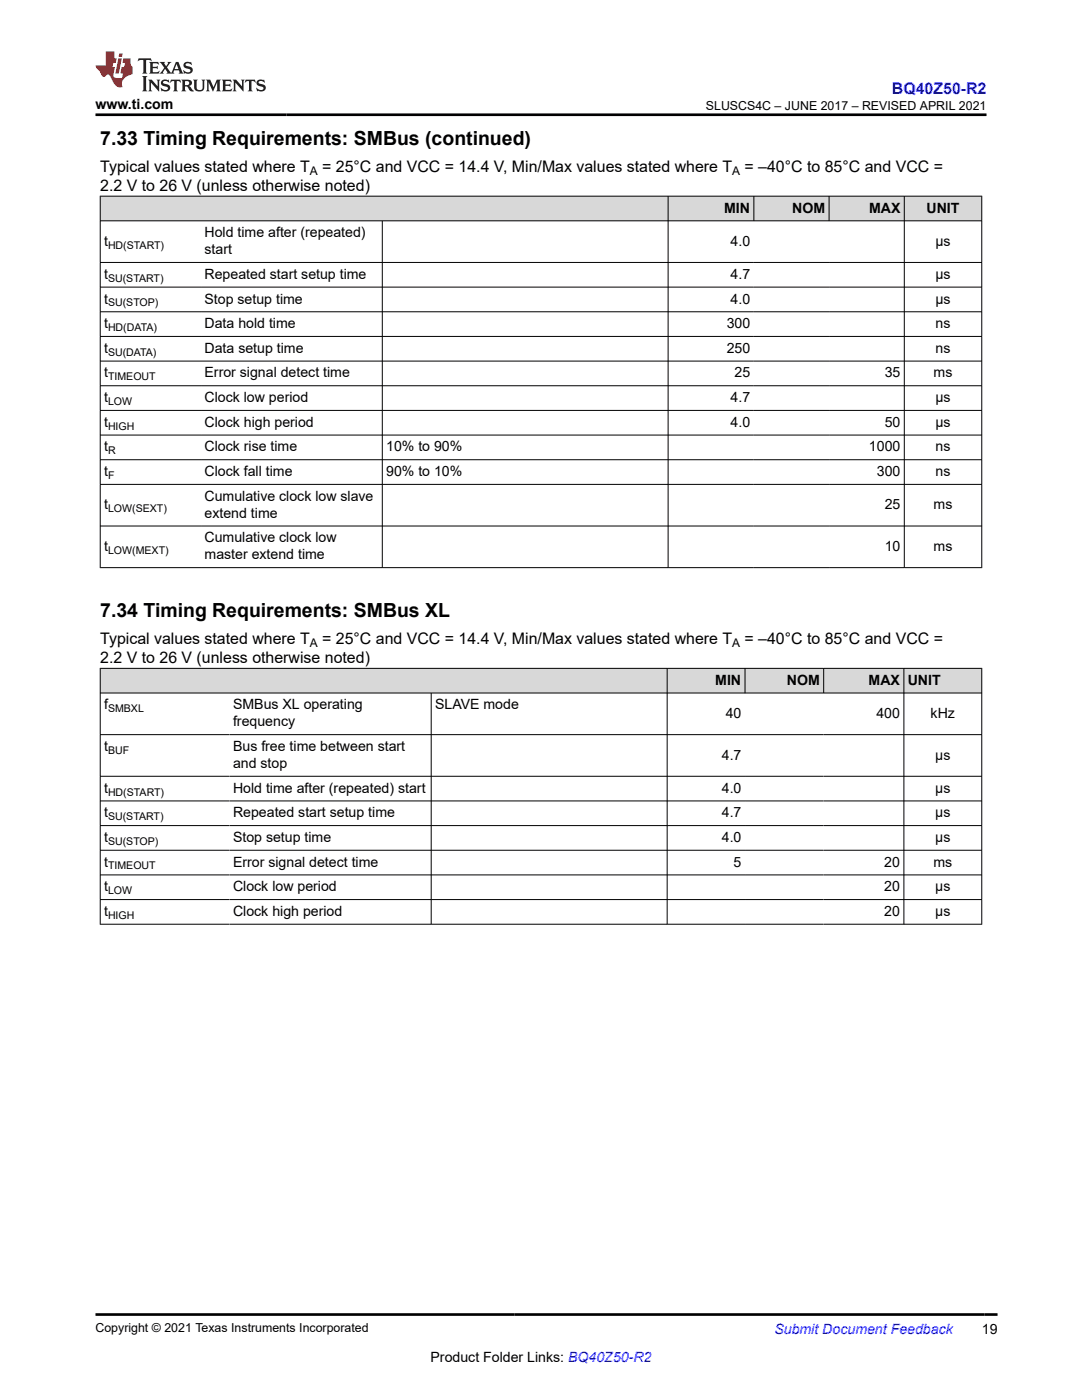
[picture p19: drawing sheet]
<svg xmlns="http://www.w3.org/2000/svg" width="216mm" height="279mm" viewBox="0 0 216 279" stroke-linecap="round" stroke-linejoin="round" font-family="sans-serif">
<defs><g id="words">
<g font-size="3.9">
<text x="20" y="28.8">7.33 Timing Requirements: SMBus (continued)</text>
<text x="20" y="123.1">7.34 Timing Requirements: SMBus XL</text>
</g>
<text font-size="3.2" fill="#00f" x="178" y="18.7">BQ40Z50-R2</text>
<g font-size="3.2">
<text x="20" y="34.3">Typical values stated where T</text>
<text x="64.3" y="34.3">= 25°C and VCC = 14.4 V, Min/Max values stated where T</text>
<text x="148.6" y="34.3">= –40°C to 85°C and VCC =</text>
<text x="20" y="38.1">2.2 V to 26 V (unless otherwise noted)</text>
<text x="20" y="128.5">Typical values stated where T</text>
<text x="64.3" y="128.5">= 25°C and VCC = 14.4 V, Min/Max values stated where T</text>
<text x="148.6" y="128.5">= –40°C to 85°C and VCC =</text>
<text x="20" y="132.3">2.2 V to 26 V (unless otherwise noted)</text>
</g>
<g font-size="2.8">
<text x="19.1" y="21.8">www.ti.com</text>
<text x="40.8" y="47.3">Hold time after (repeated)</text>
<text x="144.5" y="42.4">MIN</text>
<text x="158.1" y="42.4">NOM</text>
<text x="173.4" y="42.4">MAX</text>
<text x="184.9" y="42.4">UNIT</text>
<text x="20.8" y="49">t</text>
<text x="40.8" y="50.7">start</text>
<text x="145.8" y="49">4.0</text>
<text x="186.7" y="49">µs</text>
<text x="20.8" y="55.7">t</text>
<text x="40.8" y="55.7">Repeated start setup time</text>
<text x="145.8" y="55.7">4.7</text>
<text x="186.7" y="55.7">µs</text>
<text x="20.8" y="65.5">t</text>
<text x="20.8" y="60.6">t</text>
<text x="40.8" y="60.6">Stop setup time</text>
<text x="40.8" y="65.5">Data hold time</text>
<text x="145" y="65.5">300</text>
<text x="145.8" y="60.6">4.0</text>
<text x="186.7" y="60.6">µs</text>
<text x="186.7" y="65.5">ns</text>
<text x="20.8" y="70.4">t</text>
<text x="40.8" y="70.4">Data setup time</text>
<text x="145" y="70.4">250</text>
<text x="186.7" y="70.4">ns</text>
<text x="20.8" y="75.3">t</text>
<text x="40.8" y="75.3">Error signal detect time</text>
<text x="146.6" y="75.3">25</text>
<text x="176.5" y="75.3">35</text>
<text x="186.3" y="75.3">ms</text>
<text x="20.8" y="80.3">t</text>
<text x="40.8" y="80.3">Clock low period</text>
<text x="145.8" y="80.3">4.7</text>
<text x="186.7" y="80.3">µs</text>
<text x="20.8" y="85.2">t</text>
<text x="40.8" y="85.2">Clock high period</text>
<text x="145.8" y="85.2">4.0</text>
<text x="176.5" y="85.2">50</text>
<text x="186.7" y="85.2">µs</text>
<text x="20.8" y="90.1">t</text>
<text x="20.8" y="95">t</text>
<text x="40.8" y="90.1">Clock rise time</text>
<text x="40.8" y="95">Clock fall time</text>
<text x="77" y="90.1">10% to 90%</text>
<text x="77.1" y="95">90% to 10%</text>
<text x="173.4" y="90.1">1000</text>
<text x="175" y="95">300</text>
<text x="186.7" y="95">ns</text>
<text x="186.7" y="90.1">ns</text>
<text x="20.8" y="101.6">t</text>
<text x="40.8" y="99.9">Cumulative clock low slave</text>
<text x="176.5" y="101.6">25</text>
<text x="186.3" y="101.6">ms</text>
<text x="40.8" y="103.3">extend time</text>
<text x="20.8" y="109.9">t</text>
<text x="40.8" y="108.3">Cumulative clock low</text>
<text x="40.8" y="111.6">master extend time</text>
<text x="176.5" y="109.9">10</text>
<text x="186.3" y="109.9">ms</text>
<text x="142.7" y="136.7">MIN</text>
<text x="157" y="136.7">NOM</text>
<text x="173.3" y="136.7">MAX</text>
<text x="181.1" y="136.7">UNIT</text>
<text x="20.8" y="141.6">f</text>
<text x="46.5" y="141.6">SMBus XL operating</text>
<text x="86.8" y="141.6">SLAVE mode</text>
<text x="144.8" y="143.3">40</text>
<text x="174.9" y="143.3">400</text>
<text x="185.7" y="143.3">kHz</text>
<text x="20.8" y="149.9">t</text>
<text x="46.5" y="145">frequency</text>
<text x="46.5" y="149.9">Bus free time between start</text>
<text x="46.5" y="153.3">and stop</text>
<text x="144" y="151.6">4.7</text>
<text x="186.6" y="151.6">µs</text>
<text x="20.8" y="158.2">t</text>
<text x="46.5" y="158.2">Hold time after (repeated) start</text>
<text x="144" y="158.2">4.0</text>
<text x="186.6" y="158.2">µs</text>
<text x="20.8" y="163.1">t</text>
<text x="46.5" y="163.1">Repeated start setup time</text>
<text x="144" y="163.1">4.7</text>
<text x="186.6" y="163.1">µs</text>
<text x="20.8" y="173">t</text>
<text x="20.8" y="168">t</text>
<text x="46.5" y="168">Stop setup time</text>
<text x="46.5" y="173">Error signal detect time</text>
<text x="144" y="168">4.0</text>
<text x="146.4" y="173">5</text>
<text x="176.5" y="173">20</text>
<text x="186.2" y="173">ms</text>
<text x="186.6" y="168">µs</text>
<text x="20.8" y="177.9">t</text>
<text x="46.5" y="177.9">Clock low period</text>
<text x="176.5" y="177.9">20</text>
<text x="186.6" y="177.9">µs</text>
<text x="20.8" y="182.8">t</text>
<text x="46.5" y="182.8">Clock high period</text>
<text x="176.5" y="182.8">20</text>
<text x="186.6" y="182.8">µs</text>
<text x="195.9" y="266.1">19</text>
<text x="85.9" y="271.7">Product Folder Links: BQ40Z50-R2</text>
</g>
<text font-size="2.8" fill="#00f" x="154.5" y="266.2">Submit Document Feedback</text>
<g font-size="2.5">
<text x="140.8" y="21.9">SLUSCS4C – JUNE 2017 – REVISED APRIL 2021</text>
<text x="19.1" y="265.9">Copyright © 2021 Texas Instruments Incorporated</text>
</g>
<g font-size="2.4">
<text x="61.8" y="34.9">A</text>
<text x="146.1" y="34.9">A</text>
<text x="61.8" y="129.2">A</text>
<text x="146.1" y="129.2">A</text>
</g>
<g font-size="2.1">
<text x="21.6" y="49.6">HD(START)</text>
<text x="21.6" y="56.2">SU(START)</text>
<text x="21.6" y="61.1">SU(STOP)</text>
<text x="21.6" y="66.1">HD(DATA)</text>
<text x="21.6" y="71">SU(DATA)</text>
<text x="21.6" y="75.9">TIMEOUT</text>
<text x="21.6" y="80.8">LOW</text>
<text x="21.6" y="85.7">HIGH</text>
<text x="21.6" y="90.7">R</text>
<text x="21.6" y="95.6">F</text>
<text x="21.6" y="102.2">LOW(SEXT)</text>
<text x="21.6" y="110.5">LOW(MEXT)</text>
<text x="21.6" y="142.1">SMBXL</text>
<text x="21.6" y="150.5">BUF</text>
<text x="21.6" y="158.8">HD(START)</text>
<text x="21.6" y="163.7">SU(START)</text>
<text x="21.6" y="168.6">SU(STOP)</text>
<text x="21.6" y="173.5">TIMEOUT</text>
<text x="21.6" y="178.4">LOW</text>
<text x="21.6" y="183.4">HIGH</text>
</g>
</g></defs>
<g fill="#d8d8d8">
<path d="M20 39.1h175.9v5h-175.9z" fill-rule="evenodd"/>
<path d="M20.1 39.2h113.2v4.8h-113.2z" fill-rule="evenodd"/>
<path d="M133.4 39.2h17v4.8h-17z" fill-rule="evenodd"/>
<path d="M150.5 39.2h14.9v4.8h-14.9z" fill-rule="evenodd"/>
<path d="M165.5 39.2h14.9v4.8h-14.9z" fill-rule="evenodd"/>
<path d="M180.5 39.2h15.3v4.8h-15.3z" fill-rule="evenodd"/>
</g>
<g fill="none" stroke="#000" stroke-width=".2">
<path d="M19.9 39.1h176.1M20 39.1v74.2M133.3 39.1v74.2M150.4 39.1v5M165.4 39.1v5M180.4 39.1v74.2M195.9 39.1v74.2M19.9 44.1h176.1M19.9 52.4h176.1M19.9 57.3h176.1M76.3 44.1v69.2M19.9 62.2h176.1"/>
<path d="M19.9 67.1h176.1M19.9 72.1h176.1M19.9 77h176.1M19.9 81.9h176.1M19.9 86.8h176.1M19.9 91.7h176.1M19.9 96.7h176.1M19.9 105h176.1M19.9 113.3h176.1"/>
</g>
<g fill="#d8d8d8">
<path d="M20 133.4h175.9v4.9h-175.9z" fill-rule="evenodd"/>
<path d="M20.1 133.4h113v4.8h-113z" fill-rule="evenodd"/>
<path d="M133.2 133.4h15.4v4.8h-15.4z" fill-rule="evenodd"/>
<path d="M148.7 133.4h15.6v4.8h-15.6z" fill-rule="evenodd"/>
<path d="M164.4 133.4h15.9v4.8h-15.9z" fill-rule="evenodd"/>
<path d="M180.4 133.4h15.4v4.8h-15.4z" fill-rule="evenodd"/>
</g>
<g fill="none" stroke="#000" stroke-width=".2">
<path d="M19.9 133.4h176.1M19.9 138.3h176.1M20 133.3v51.2M86 138.3v46.2M133.1 133.3v51.2M148.7 133.3v5.1M164.4 133.3v5.1M180.4 133.3v51.2M195.9 133.3v51.2M19.9 146.6h176.1M19.9 154.9h176.1M19.9 159.8h176.1"/>
<path d="M19.9 164.8h176.1M19.9 169.7h176.1M19.9 174.6h176.1M19.9 179.5h176.1M19.9 184.4h176.1"/>
</g>
<path d="M27.7 11.6l-.2 .6 .5-.2h.6v.1v2.2l-.2 .4h1l-.2-.4v-2.2v-.1h.5l.5 .2-.1-.6zM29.8 12.4l.2 .3v1.6l-.2 .4h1.9l.1-.6a1.08 1.08 0 0 1-1.3 .2v-.7h.6l.4 .2v-.7l-.4 .2h-.6v-.5l.2-.2a1 1 0 0 1 1 .3l-.1-.5zM31.8 12.4l1 1.1-1 1.2h.9l-.2-.2 .4-.8 .5 .8-.2 .2h1.6l-.2-.2 .1-.5h1l.1 .5-.1 .2h.9l-.2-.4-.8-1.9h-.5l-1 2.1-.8-1.1 .9-1h-.8l.2 .2-.5 .6-.3-.6 .1-.2zM35.2 12.8l.4 1h-.8zM36.8 12.5a.65 .65 0 0 0-.2 .7 .65 .65 0 0 0 .6 .5l.7 .1 .1 .3a.79 .79 0 0 1-.7 .4 .79 .79 0 0 1-.7-.5l.1 .7 .2-.1a.93 .93 0 0 0 1.1 0 .93 .93 0 0 0 .4-.9 1.46 1.46 0 0 0-1.2-.6l-.1-.3a1.09 1.09 0 0 1 1.2 .2l-.2-.6-.1 .1-.6-.2zM28.4 15.2l.2 .4v2.2l-.2 .4h1l-.2-.4v-2.2l.2-.4zM29.6 15.9l.2 .4v1.5l-.2 .4h.8l-.3-.4v-1.3l1.7 1.8v-2l.2-.4h-.8l.2 .2 .1 1.1-1.2-1.3zM32.3 16a.65 .65 0 0 0-.2 .8 .65 .65 0 0 0 .7 .4l.6 .2 .1 .2a.79 .79 0 0 1-.7 .4 .79 .79 0 0 1-.7-.5l.1 .7 .2-.1a.93 .93 0 0 0 1.1 .1 .93 .93 0 0 0 .4-1 1.46 1.46 0 0 0-1.2-.5l-.1-.4a1.09 1.09 0 0 1 1.2 .2l-.2-.6-.1 .1-.6-.1zM34.1 15.9l-.1 .6a.63 .63 0 0 1 .7-.3l.1 1.6-.3 .4h1l-.2-.4v-1.6a.66 .66 0 0 1 .8 .3l-.1-.6zM36.2 15.9l.2 .4v1.5l-.2 .4h.9l-.2-.2v-.7h.5l.1 .2a.79 .79 0 0 0 1.2 .6l-1-.9a.61 .61 0 0 0 .6-.6 .61 .61 0 0 0-.5-.7zM36.9 16.2h.2a.47 .47 0 0 1 .5 .1 .47 .47 0 0 1 .1 .5l-.2 .1-.6 .1zM38.5 15.9l.2 .2a2.27 2.27 0 0 0 .4 2 1.04 1.04 0 0 0 1.7-.7v-1.3l.2-.2h-.8l.2 .4v1.1a.6 .6 0 0 1-.6 .6 .6 .6 0 0 1-.6-.6v-1.1l.3-.4zM41.1 15.9l.2 .4v1.5l-.2 .4h.7l-.2-.4v-1.4l.9 1.9 .8-1.9v1.4l-.2 .4h1l-.3-.4v-1.5l.3-.4h-.8l-.7 1.5-.7-1.5zM44.3 15.9l.2 .4v1.5l-.2 .4h1.9l.1-.6a1.09 1.09 0 0 1-1.3 .2v-.7h.6l.4 .2v-.6l-.4 .2h-.6v-.6l.2-.1a1.01 1.01 0 0 1 1 .3l-.1-.6zM46.4 15.9l.3 .4v1.5l-.3 .4h.8l-.2-.4v-1.3l1.6 1.8v-2l.2-.4h-.7l.2 .2v1.1l-1.2-1.3zM49 15.9l-.1 .6a.63 .63 0 0 1 .8-.3v1.6l-.3 .4h1l-.2-.4v-1.6a.66 .66 0 0 1 .8 .3l-.1-.6zM51.4 16a.65 .65 0 0 0-.2 .8 .65 .65 0 0 0 .6 .4l.6 .2 .2 .2a.79 .79 0 0 1-.8 .4 .79 .79 0 0 1-.6-.5l.1 .7 .2-.1a.93 .93 0 0 0 1 .1 .93 .93 0 0 0 .5-1 1.46 1.46 0 0 0-1.3-.5l-.1-.4a1.09 1.09 0 0 1 1.3 .2l-.2-.6-.2 .1-.5-.1z" fill="#231f20"/>
<path d="M21.1 10.3v2.7h-2v.4l.9 1a.95 .95 0 0 0 .9 .9 .59 .59 0 0 1 .6-.4 .59 .59 0 0 1 .5 .3l.4 .8a1.59 1.59 0 0 0 2.1 1.4 1.61 1.61 0 0 1 1-2.3l1-.3-.1-1.5a1.59 1.59 0 0 1-.4-1.7h-1.4l-.2 .9h.5l-.1 .9h-.5l-.2 .9v.3l.4 .1-.2 .9h-.6a.73 .73 0 0 1-1.1-.7l.3-1.5h-.5l.2-.9h.5l.2-.9h-.5v-1.3zM23.6 11.6l-.6 3.1h.7l.6-3.1zM23.8 10.7l-.1 .6h.7l.1-.6z" fill="#ed1c24"/>
<path d="M19.1 22.9h177.8M19 262.3h180" fill="none" stroke="#000" stroke-width=".53"/>
<use href="#words"/>
</svg>
